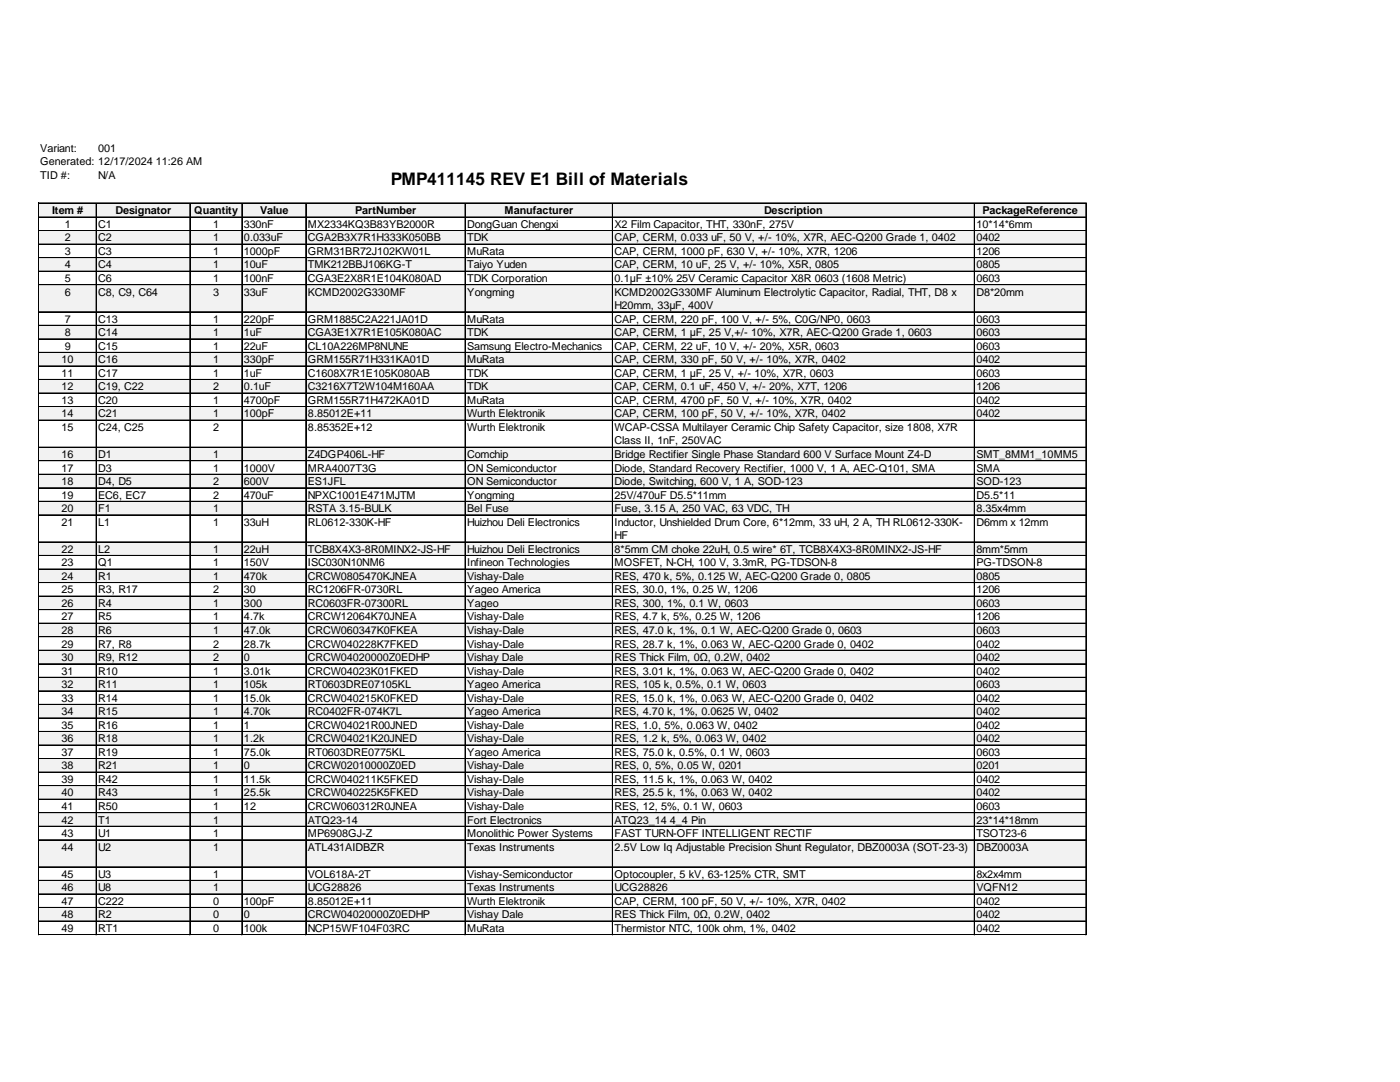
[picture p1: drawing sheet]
<svg xmlns="http://www.w3.org/2000/svg" width="279mm" height="216mm" viewBox="0 0 279 216" stroke-linecap="round" stroke-linejoin="round" font-family="sans-serif">
<defs><g id="words">
<text font-size="3.5" x="78" y="36.9">PMP411145 REV E1 Bill of Materials</text>
<g font-size="2.2">
<text x="8" y="30.2">Variant:</text>
<text x="8" y="32.9">Generated: 12/17/2024 11:26 AM</text>
<text x="8" y="35.6">TID #:</text>
<text x="19.6" y="30.2">001</text>
<text x="19.6" y="35.6">N/A</text>
<text x="10.4" y="42.7">Item #</text>
<text x="12.9" y="45.5">1</text>
<text x="19.6" y="45.5">C1</text>
<text x="23.1" y="42.7">Designator</text>
<text x="38.7" y="42.7">Quantity</text>
<text x="42.5" y="45.5">1</text>
<text x="48.7" y="45.5">330nF</text>
<text x="51.9" y="42.7">Value</text>
<text x="61.5" y="45.5">MX2334KQ3B83YB2000R</text>
<text x="70.9" y="42.7">PartNumber</text>
<text x="93.2" y="45.5">DongGuan Chengxi</text>
<text x="100.7" y="42.7">Manufacturer</text>
<text x="122.6" y="45.5">X2 Film Capacitor, THT, 330nF, 275V</text>
<text x="152.5" y="42.7">Description</text>
<text x="194.9" y="45.5">10*14*6mm</text>
<text x="196.1" y="42.7">PackageReference</text>
<text x="12.9" y="48.2">2</text>
<text x="12.9" y="50.9">3</text>
<text x="12.9" y="53.6">4</text>
<text x="19.6" y="48.2">C2</text>
<text x="19.6" y="50.9">C3</text>
<text x="19.6" y="53.6">C4</text>
<text x="42.5" y="48.2">1</text>
<text x="42.5" y="50.9">1</text>
<text x="42.5" y="53.6">1</text>
<text x="48.7" y="48.2">0.033uF</text>
<text x="48.7" y="50.9">1000pF</text>
<text x="48.7" y="53.6">10uF</text>
<text x="61.5" y="48.2">CGA2B3X7R1H333K050BB</text>
<text x="61.5" y="50.9">GRM31BR72J102KW01L</text>
<text x="61.5" y="53.6">TMK212BBJ106KG-T</text>
<text x="93.2" y="48.2">TDK</text>
<text x="93.2" y="50.9">MuRata</text>
<text x="93.2" y="53.6">Taiyo Yuden</text>
<text x="122.6" y="48.2">CAP, CERM, 0.033 uF, 50 V, +/- 10%, X7R, AEC-Q200 Grade 1, 0402</text>
<text x="122.6" y="50.9">CAP, CERM, 1000 pF, 630 V, +/- 10%, X7R, 1206</text>
<text x="122.6" y="53.6">CAP, CERM, 10 uF, 25 V, +/- 10%, X5R, 0805</text>
<text x="194.9" y="48.2">0402</text>
<text x="194.9" y="50.9">1206</text>
<text x="194.9" y="53.6">0805</text>
<text x="12.9" y="56.3">5</text>
<text x="12.9" y="59">6</text>
<text x="19.6" y="56.3">C6</text>
<text x="19.6" y="59">C8, C9, C64</text>
<text x="42.5" y="56.3">1</text>
<text x="42.5" y="59">3</text>
<text x="48.7" y="56.3">100nF</text>
<text x="48.7" y="59">33uF</text>
<text x="61.5" y="56.3">CGA3E2X8R1E104K080AD</text>
<text x="61.5" y="59">KCMD2002G330MF</text>
<text x="93.2" y="56.3">TDK Corporation</text>
<text x="93.2" y="59">Yongming</text>
<text x="122.6" y="56.3">0.1µF ±10% 25V Ceramic Capacitor X8R 0603 (1608 Metric)</text>
<text x="122.6" y="59">KCMD2002G330MF Aluminum Electrolytic Capacitor, Radial, THT, D8 x</text>
<text x="194.9" y="56.3">0603</text>
<text x="194.9" y="59">D8*20mm</text>
<text x="12.9" y="64.4">7</text>
<text x="19.6" y="64.4">C13</text>
<text x="42.5" y="64.4">1</text>
<text x="48.7" y="64.4">220pF</text>
<text x="61.5" y="64.4">GRM1885C2A221JA01D</text>
<text x="93.2" y="64.4">MuRata</text>
<text x="122.6" y="61.7">H20mm, 33µF, 400V</text>
<text x="122.6" y="64.4">CAP, CERM, 220 pF, 100 V, +/- 5%, C0G/NP0, 0603</text>
<text x="194.9" y="64.4">0603</text>
<text x="12.9" y="67.1">8</text>
<text x="12.9" y="69.8">9</text>
<text x="19.6" y="67.1">C14</text>
<text x="19.6" y="69.8">C15</text>
<text x="42.5" y="67.1">1</text>
<text x="42.5" y="69.8">1</text>
<text x="48.7" y="67.1">1uF</text>
<text x="48.7" y="69.8">22uF</text>
<text x="61.5" y="67.1">CGA3E1X7R1E105K080AC</text>
<text x="61.5" y="69.8">CL10A226MP8NUNE</text>
<text x="93.2" y="67.1">TDK</text>
<text x="93.2" y="69.8">Samsung Electro-Mechanics</text>
<text x="122.6" y="67.1">CAP, CERM, 1 µF, 25 V,+/- 10%, X7R, AEC-Q200 Grade 1, 0603</text>
<text x="122.6" y="69.8">CAP, CERM, 22 uF, 10 V, +/- 20%, X5R, 0603</text>
<text x="194.9" y="67.1">0603</text>
<text x="194.9" y="69.8">0603</text>
<text x="12.3" y="72.5">10</text>
<text x="12.3" y="75.2">11</text>
<text x="12.3" y="77.9">12</text>
<text x="19.6" y="72.5">C16</text>
<text x="19.6" y="75.2">C17</text>
<text x="19.6" y="77.9">C19, C22</text>
<text x="42.5" y="72.5">1</text>
<text x="42.5" y="75.2">1</text>
<text x="42.5" y="77.9">2</text>
<text x="48.7" y="72.5">330pF</text>
<text x="48.7" y="75.2">1uF</text>
<text x="48.7" y="77.9">0.1uF</text>
<text x="61.5" y="72.5">GRM155R71H331KA01D</text>
<text x="61.5" y="75.2">C1608X7R1E105K080AB</text>
<text x="61.5" y="77.9">C3216X7T2W104M160AA</text>
<text x="93.2" y="72.5">MuRata</text>
<text x="93.2" y="75.2">TDK</text>
<text x="93.2" y="77.9">TDK</text>
<text x="122.6" y="72.5">CAP, CERM, 330 pF, 50 V, +/- 10%, X7R, 0402</text>
<text x="122.6" y="75.2">CAP, CERM, 1 µF, 25 V, +/- 10%, X7R, 0603</text>
<text x="122.6" y="77.9">CAP, CERM, 0.1 uF, 450 V, +/- 20%, X7T, 1206</text>
<text x="194.9" y="72.5">0402</text>
<text x="194.9" y="75.2">0603</text>
<text x="194.9" y="77.9">1206</text>
<text x="12.3" y="80.6">13</text>
<text x="12.3" y="83.3">14</text>
<text x="19.6" y="80.6">C20</text>
<text x="19.6" y="83.3">C21</text>
<text x="42.5" y="80.6">1</text>
<text x="42.5" y="83.3">1</text>
<text x="48.7" y="80.6">4700pF</text>
<text x="48.7" y="83.3">100pF</text>
<text x="61.5" y="80.6">GRM155R71H472KA01D</text>
<text x="61.5" y="83.3">8.85012E+11</text>
<text x="93.2" y="80.6">MuRata</text>
<text x="93.2" y="83.3">Wurth Elektronik</text>
<text x="122.6" y="80.6">CAP, CERM, 4700 pF, 50 V, +/- 10%, X7R, 0402</text>
<text x="122.6" y="83.3">CAP, CERM, 100 pF, 50 V, +/- 10%, X7R, 0402</text>
<text x="194.9" y="80.6">0402</text>
<text x="194.9" y="83.3">0402</text>
<text x="12.3" y="86">15</text>
<text x="19.6" y="86">C24, C25</text>
<text x="42.5" y="86">2</text>
<text x="61.5" y="86">8.85352E+12</text>
<text x="93.2" y="86">Wurth Elektronik</text>
<text x="122.6" y="86">WCAP-CSSA Multilayer Ceramic Chip Safety Capacitor, size 1808, X7R</text>
<text x="122.6" y="88.7">Class II, 1nF, 250VAC</text>
<text x="12.3" y="91.4">16</text>
<text x="12.3" y="94.1">17</text>
<text x="19.6" y="91.4">D1</text>
<text x="19.6" y="94.1">D3</text>
<text x="42.5" y="91.4">1</text>
<text x="42.5" y="94.1">1</text>
<text x="48.7" y="94.1">1000V</text>
<text x="61.5" y="91.4">Z4DGP406L-HF</text>
<text x="61.5" y="94.1">MRA4007T3G</text>
<text x="93.2" y="91.4">Comchip</text>
<text x="93.2" y="94.1">ON Semiconductor</text>
<text x="122.6" y="91.4">Bridge Rectifier Single Phase Standard 600 V Surface Mount Z4-D</text>
<text x="122.6" y="94.1">Diode, Standard Recovery Rectifier, 1000 V, 1 A, AEC-Q101, SMA</text>
<text x="194.9" y="91.4">SMT_8MM1_10MM5</text>
<text x="194.9" y="94.1">SMA</text>
<text x="12.3" y="96.8">18</text>
<text x="12.3" y="99.5">19</text>
<text x="19.6" y="96.8">D4, D5</text>
<text x="19.6" y="99.5">EC6, EC7</text>
<text x="42.5" y="96.8">2</text>
<text x="42.5" y="99.5">2</text>
<text x="48.7" y="96.8">600V</text>
<text x="48.7" y="99.5">470uF</text>
<text x="61.5" y="96.8">ES1JFL</text>
<text x="61.5" y="99.5">NPXC1001E471MJTM</text>
<text x="93.2" y="96.8">ON Semiconductor</text>
<text x="93.2" y="99.5">Yongming</text>
<text x="122.6" y="96.8">Diode, Switching, 600 V, 1 A, SOD-123</text>
<text x="122.6" y="99.5">25V/470uF D5.5*11mm</text>
<text x="194.9" y="96.8">SOD-123</text>
<text x="194.9" y="99.5">D5.5*11</text>
<text x="12.3" y="102.2">20</text>
<text x="12.3" y="104.9">21</text>
<text x="19.6" y="102.2">F1</text>
<text x="19.6" y="104.9">L1</text>
<text x="42.5" y="102.2">1</text>
<text x="42.5" y="104.9">1</text>
<text x="48.7" y="104.9">33uH</text>
<text x="61.5" y="102.2">RSTA 3.15-BULK</text>
<text x="61.5" y="104.9">RL0612-330K-HF</text>
<text x="93.2" y="102.2">Bel Fuse</text>
<text x="93.2" y="104.9">Huizhou Deli Electronics</text>
<text x="122.6" y="102.2">Fuse, 3.15 A, 250 VAC, 63 VDC, TH</text>
<text x="122.6" y="104.9">Inductor, Unshielded Drum Core, 6*12mm, 33 uH, 2 A, TH RL0612-330K-</text>
<text x="122.6" y="107.6">HF</text>
<text x="194.9" y="102.2">8.35x4mm</text>
<text x="194.9" y="104.9">D6mm x 12mm</text>
<text x="12.3" y="110.3">22</text>
<text x="12.3" y="113">23</text>
<text x="19.6" y="110.3">L2</text>
<text x="19.6" y="113">Q1</text>
<text x="42.5" y="110.3">1</text>
<text x="42.5" y="113">1</text>
<text x="48.7" y="110.3">22uH</text>
<text x="48.7" y="113">150V</text>
<text x="61.5" y="110.3">TCB8X4X3-8R0MINX2-JS-HF</text>
<text x="61.5" y="113">ISC030N10NM6</text>
<text x="93.2" y="110.3">Huizhou Deli Electronics</text>
<text x="93.2" y="113">Infineon Technologies</text>
<text x="122.6" y="110.3">8*5mm CM choke 22uH, 0.5 wire* 6T, TCB8X4X3-8R0MINX2-JS-HF</text>
<text x="122.6" y="113">MOSFET, N-CH, 100 V, 3.3mR, PG-TDSON-8</text>
<text x="194.9" y="110.3">8mm*5mm</text>
<text x="194.9" y="113">PG-TDSON-8</text>
<text x="12.3" y="115.7">24</text>
<text x="12.3" y="118.4">25</text>
<text x="19.6" y="115.7">R1</text>
<text x="19.6" y="118.4">R3, R17</text>
<text x="42.5" y="115.7">1</text>
<text x="42.5" y="118.4">2</text>
<text x="48.7" y="115.7">470k</text>
<text x="48.7" y="118.4">30</text>
<text x="61.5" y="115.7">CRCW0805470KJNEA</text>
<text x="61.5" y="118.4">RC1206FR-0730RL</text>
<text x="93.2" y="115.7">Vishay-Dale</text>
<text x="93.2" y="118.4">Yageo America</text>
<text x="122.6" y="115.7">RES, 470 k, 5%, 0.125 W, AEC-Q200 Grade 0, 0805</text>
<text x="122.6" y="118.4">RES, 30.0, 1%, 0.25 W, 1206</text>
<text x="194.9" y="115.7">0805</text>
<text x="194.9" y="118.4">1206</text>
<text x="12.3" y="121.1">26</text>
<text x="12.3" y="123.8">27</text>
<text x="19.6" y="121.1">R4</text>
<text x="19.6" y="123.8">R5</text>
<text x="42.5" y="121.1">1</text>
<text x="42.5" y="123.8">1</text>
<text x="48.7" y="121.1">300</text>
<text x="48.7" y="123.8">4.7k</text>
<text x="61.5" y="121.1">RC0603FR-07300RL</text>
<text x="61.5" y="123.8">CRCW12064K70JNEA</text>
<text x="93.2" y="121.1">Yageo</text>
<text x="93.2" y="123.8">Vishay-Dale</text>
<text x="122.6" y="121.1">RES, 300, 1%, 0.1 W, 0603</text>
<text x="122.6" y="123.8">RES, 4.7 k, 5%, 0.25 W, 1206</text>
<text x="194.9" y="121.1">0603</text>
<text x="194.9" y="123.8">1206</text>
<text x="12.3" y="126.5">28</text>
<text x="12.3" y="129.2">29</text>
<text x="12.3" y="131.9">30</text>
<text x="19.6" y="126.5">R6</text>
<text x="19.6" y="129.2">R7, R8</text>
<text x="19.6" y="131.9">R9, R12</text>
<text x="42.5" y="126.5">1</text>
<text x="42.5" y="129.2">2</text>
<text x="42.5" y="131.9">2</text>
<text x="48.7" y="126.5">47.0k</text>
<text x="48.7" y="129.2">28.7k</text>
<text x="48.7" y="131.9">0</text>
<text x="61.5" y="126.5">CRCW060347K0FKEA</text>
<text x="61.5" y="129.2">CRCW040228K7FKED</text>
<text x="61.5" y="131.9">CRCW04020000Z0EDHP</text>
<text x="93.2" y="126.5">Vishay-Dale</text>
<text x="93.2" y="129.2">Vishay-Dale</text>
<text x="93.2" y="131.9">Vishay Dale</text>
<text x="122.6" y="126.5">RES, 47.0 k, 1%, 0.1 W, AEC-Q200 Grade 0, 0603</text>
<text x="122.6" y="129.2">RES, 28.7 k, 1%, 0.063 W, AEC-Q200 Grade 0, 0402</text>
<text x="122.6" y="131.9">RES Thick Film, 0Ω, 0.2W, 0402</text>
<text x="194.9" y="126.5">0603</text>
<text x="194.9" y="129.2">0402</text>
<text x="194.9" y="131.9">0402</text>
<text x="12.3" y="134.6">31</text>
<text x="12.3" y="137.3">32</text>
<text x="19.6" y="134.6">R10</text>
<text x="19.6" y="137.3">R11</text>
<text x="42.5" y="134.6">1</text>
<text x="42.5" y="137.3">1</text>
<text x="48.7" y="134.6">3.01k</text>
<text x="48.7" y="137.3">105k</text>
<text x="61.5" y="134.6">CRCW04023K01FKED</text>
<text x="61.5" y="137.3">RT0603DRE07105KL</text>
<text x="93.2" y="134.6">Vishay-Dale</text>
<text x="93.2" y="137.3">Yageo America</text>
<text x="122.6" y="134.6">RES, 3.01 k, 1%, 0.063 W, AEC-Q200 Grade 0, 0402</text>
<text x="122.6" y="137.3">RES, 105 k, 0.5%, 0.1 W, 0603</text>
<text x="194.9" y="134.6">0402</text>
<text x="194.9" y="137.3">0603</text>
<text x="12.3" y="140">33</text>
<text x="12.3" y="142.7">34</text>
<text x="19.6" y="140">R14</text>
<text x="19.6" y="142.7">R15</text>
<text x="42.5" y="140">1</text>
<text x="42.5" y="142.7">1</text>
<text x="48.7" y="140">15.0k</text>
<text x="48.7" y="142.7">4.70k</text>
<text x="61.5" y="140">CRCW040215K0FKED</text>
<text x="61.5" y="142.7">RC0402FR-074K7L</text>
<text x="93.2" y="140">Vishay-Dale</text>
<text x="93.2" y="142.7">Yageo America</text>
<text x="122.6" y="140">RES, 15.0 k, 1%, 0.063 W, AEC-Q200 Grade 0, 0402</text>
<text x="122.6" y="142.7">RES, 4.70 k, 1%, 0.0625 W, 0402</text>
<text x="194.9" y="140">0402</text>
<text x="194.9" y="142.7">0402</text>
<text x="12.3" y="145.4">35</text>
<text x="12.3" y="148.1">36</text>
<text x="19.6" y="145.4">R16</text>
<text x="19.6" y="148.1">R18</text>
<text x="42.5" y="145.4">1</text>
<text x="42.5" y="148.1">1</text>
<text x="48.7" y="145.4">1</text>
<text x="48.7" y="148.1">1.2k</text>
<text x="61.5" y="145.4">CRCW04021R00JNED</text>
<text x="61.5" y="148.1">CRCW04021K20JNED</text>
<text x="93.2" y="145.4">Vishay-Dale</text>
<text x="93.2" y="148.1">Vishay-Dale</text>
<text x="122.6" y="145.4">RES, 1.0, 5%, 0.063 W, 0402</text>
<text x="122.6" y="148.1">RES, 1.2 k, 5%, 0.063 W, 0402</text>
<text x="194.9" y="145.4">0402</text>
<text x="194.9" y="148.1">0402</text>
<text x="12.3" y="150.8">37</text>
<text x="12.3" y="153.5">38</text>
<text x="19.6" y="150.8">R19</text>
<text x="19.6" y="153.5">R21</text>
<text x="42.5" y="150.8">1</text>
<text x="42.5" y="153.5">1</text>
<text x="48.7" y="150.8">75.0k</text>
<text x="48.7" y="153.5">0</text>
<text x="61.5" y="150.8">RT0603DRE0775KL</text>
<text x="61.5" y="153.5">CRCW02010000Z0ED</text>
<text x="93.2" y="150.8">Yageo America</text>
<text x="93.2" y="153.5">Vishay-Dale</text>
<text x="122.6" y="150.8">RES, 75.0 k, 0.5%, 0.1 W, 0603</text>
<text x="122.6" y="153.5">RES, 0, 5%, 0.05 W, 0201</text>
<text x="194.9" y="150.8">0603</text>
<text x="194.9" y="153.5">0201</text>
<text x="12.3" y="156.2">39</text>
<text x="12.3" y="158.9">40</text>
<text x="12.3" y="161.6">41</text>
<text x="19.6" y="156.2">R42</text>
<text x="19.6" y="158.9">R43</text>
<text x="19.6" y="161.6">R50</text>
<text x="42.5" y="156.2">1</text>
<text x="42.5" y="158.9">1</text>
<text x="42.5" y="161.6">1</text>
<text x="48.7" y="156.2">11.5k</text>
<text x="48.7" y="158.9">25.5k</text>
<text x="48.7" y="161.6">12</text>
<text x="61.5" y="156.2">CRCW040211K5FKED</text>
<text x="61.5" y="158.9">CRCW040225K5FKED</text>
<text x="61.5" y="161.6">CRCW060312R0JNEA</text>
<text x="93.2" y="156.2">Vishay-Dale</text>
<text x="93.2" y="158.9">Vishay-Dale</text>
<text x="93.2" y="161.6">Vishay-Dale</text>
<text x="122.6" y="156.2">RES, 11.5 k, 1%, 0.063 W, 0402</text>
<text x="122.6" y="158.9">RES, 25.5 k, 1%, 0.063 W, 0402</text>
<text x="122.6" y="161.6">RES, 12, 5%, 0.1 W, 0603</text>
<text x="194.9" y="156.2">0402</text>
<text x="194.9" y="158.9">0402</text>
<text x="194.9" y="161.6">0603</text>
<text x="12.3" y="164.3">42</text>
<text x="12.3" y="167">43</text>
<text x="19.6" y="164.3">T1</text>
<text x="19.6" y="167">U1</text>
<text x="42.5" y="164.3">1</text>
<text x="42.5" y="167">1</text>
<text x="61.5" y="164.3">ATQ23-14</text>
<text x="61.5" y="167">MP6908GJ-Z</text>
<text x="93.2" y="164.3">Fort Electronics</text>
<text x="93.2" y="167">Monolithic Power Systems</text>
<text x="122.6" y="164.3">ATQ23_14 4_4 Pin</text>
<text x="122.6" y="167">FAST TURN-OFF INTELLIGENT RECTIF</text>
<text x="194.9" y="164.3">23*14*18mm</text>
<text x="194.9" y="167">TSOT23-6</text>
<text x="12.3" y="169.7">44</text>
<text x="19.6" y="169.7">U2</text>
<text x="42.5" y="169.7">1</text>
<text x="61.5" y="169.7">ATL431AIDBZR</text>
<text x="93.2" y="169.7">Texas Instruments</text>
<text x="122.6" y="169.7">2.5V Low Iq Adjustable Precision Shunt Regulator, DBZ0003A (SOT-23-3)</text>
<text x="194.9" y="169.7">DBZ0003A</text>
<text x="12.3" y="175.1">45</text>
<text x="12.3" y="177.8">46</text>
<text x="19.6" y="175.1">U3</text>
<text x="19.6" y="177.8">U8</text>
<text x="42.5" y="175.1">1</text>
<text x="42.5" y="177.8">1</text>
<text x="61.5" y="175.1">VOL618A-2T</text>
<text x="61.5" y="177.8">UCG28826</text>
<text x="93.2" y="175.1">Vishay-Semiconductor</text>
<text x="93.2" y="177.8">Texas Instruments</text>
<text x="122.6" y="175.1">Optocoupler, 5 kV, 63-125% CTR, SMT</text>
<text x="122.6" y="177.8">UCG28826</text>
<text x="194.9" y="175.1">8x2x4mm</text>
<text x="194.9" y="177.8">VQFN12</text>
<text x="12.3" y="180.5">47</text>
<text x="12.3" y="183.2">48</text>
<text x="12.3" y="185.9">49</text>
<text x="19.6" y="180.5">C222</text>
<text x="19.6" y="183.2">R2</text>
<text x="19.6" y="185.9">RT1</text>
<text x="42.5" y="180.5">0</text>
<text x="42.5" y="183.2">0</text>
<text x="42.5" y="185.9">0</text>
<text x="48.7" y="180.5">100pF</text>
<text x="48.7" y="183.2">0</text>
<text x="48.7" y="185.9">100k</text>
<text x="61.5" y="180.5">8.85012E+11</text>
<text x="61.5" y="183.2">CRCW04020000Z0EDHP</text>
<text x="61.5" y="185.9">NCP15WF104F03RC</text>
<text x="93.2" y="180.5">Wurth Elektronik</text>
<text x="93.2" y="183.2">Vishay Dale</text>
<text x="93.2" y="185.9">MuRata</text>
<text x="122.6" y="180.5">CAP, CERM, 100 pF, 50 V, +/- 10%, X7R, 0402</text>
<text x="122.6" y="183.2">RES Thick Film, 0Ω, 0.2W, 0402</text>
<text x="122.6" y="185.9">Thermistor NTC, 100k ohm, 1%, 0402</text>
<text x="194.9" y="180.5">0402</text>
<text x="194.9" y="183.2">0402</text>
<text x="194.9" y="185.9">0402</text>
</g>
</g></defs>
<g fill="#f2f2f2">
<path d="M7.7 40.5h209.1v2.9h-209.1z"/>
<path d="M7.7 46h209.1v2.8h-209.1z"/>
<path d="M7.7 51.4h209.1v2.8h-209.1z"/>
<path d="M7.7 56.8h209.1v5.5h-209.1z"/>
<path d="M7.7 64.9h209.1v2.8h-209.1z"/>
<path d="M7.7 70.3h209.1v2.8h-209.1z"/>
<path d="M7.7 75.7h209.1v2.8h-209.1z"/>
<path d="M7.7 81.1h209.1v2.8h-209.1z"/>
<path d="M7.7 89.2h209.1v2.8h-209.1z"/>
<path d="M7.7 94.6h209.1v2.8h-209.1z"/>
<path d="M7.7 100h209.1v2.8h-209.1z"/>
<path d="M7.7 108.1h209.1v2.8h-209.1z"/>
<path d="M7.7 113.5h209.1v2.8h-209.1z"/>
<path d="M7.7 118.9h209.1v2.8h-209.1z"/>
<path d="M7.7 124.3h209.1v2.8h-209.1z"/>
<path d="M7.7 129.7h209.1v2.8h-209.1z"/>
<path d="M7.7 135.1h209.1v2.9h-209.1z"/>
<path d="M7.7 140.5h209.1v2.9h-209.1z"/>
<path d="M7.7 145.9h209.1v2.9h-209.1z"/>
<path d="M7.7 151.4h209.1v2.8h-209.1z"/>
<path d="M7.7 156.8h209.1v2.8h-209.1z"/>
<path d="M7.7 162.2h209.1v2.8h-209.1z"/>
<path d="M7.7 167.6h209.1v5.5h-209.1z"/>
<path d="M7.7 175.7h209.1v2.8h-209.1z"/>
<path d="M7.7 181.1h209.1v2.8h-209.1z"/>
</g>
<g fill="none" stroke="#000" stroke-width=".2">
<path d="M7.6 40.5v146.1M7.7 40.5v146.1M7.7 40.5h209.1M7.7 43.3h209.1M7.7 46h209.1M7.7 46.1h209.1M7.7 48.7h209.1M7.7 48.8h209.1M7.7 51.4h209.1M7.7 51.5h209.1M7.7 54.1h209.1M7.7 54.2h209.1"/>
<path d="M7.7 56.8h209.1M7.7 56.9h209.1M19.2 40.6v146M37.9 40.6v146M48.3 40.6v146M61 40.6v146M61.1 40.6v146M92.8 40.6v146M92.9 40.6v146M122.2 40.6v146M122.3 40.6v146M194.4 40.6v146"/>
<path d="M194.5 40.6v146M216.7 40.6v146M216.8 40.6v146M7.7 62.2h209.1M7.7 62.3h209.1M7.7 64.9h209.1M7.7 65h209.1M7.7 67.6h209.1M7.7 67.7h209.1M7.7 70.3h209.1M7.7 70.4h209.1M7.7 73h209.1"/>
<path d="M7.7 73.1h209.1M7.7 75.7h209.1M7.7 75.8h209.1M7.7 78.4h209.1M7.7 78.5h209.1M7.7 81.1h209.1M7.7 81.2h209.1M7.7 83.8h209.1M7.7 83.9h209.1M7.7 89.2h209.1M7.7 89.3h209.1M7.7 91.9h209.1"/>
<path d="M7.7 92h209.1M7.7 94.6h209.1M7.7 94.7h209.1M7.7 97.3h209.1M7.7 97.4h209.1M7.7 100h209.1M7.7 100.1h209.1M7.7 102.7h209.1M7.7 102.8h209.1M7.7 108.1h209.1M7.7 108.2h209.1M7.7 110.8h209.1"/>
<path d="M7.7 110.9h209.1M7.7 113.5h209.1M7.7 113.6h209.1M7.7 116.2h209.1M7.7 116.3h209.1M7.7 118.9h209.1M7.7 119h209.1M7.7 121.6h209.1M7.7 121.7h209.1M7.7 124.3h209.1M7.7 124.4h209.1M7.7 127h209.1"/>
<path d="M7.7 127.1h209.1M7.7 129.7h209.1M7.7 129.8h209.1M7.7 132.4h209.1M7.7 132.5h209.1M7.7 135.1h209.1M7.7 135.2h209.1M7.7 137.8h209.1M7.7 137.9h209.1M7.7 140.5h209.1M7.7 140.6h209.1M7.7 143.2h209.1"/>
<path d="M7.7 143.3h209.1M7.7 145.9h209.1M7.7 146h209.1M7.7 148.6h209.1M7.7 148.7h209.1M7.7 151.4h209.1M7.7 154.1h209.1M7.7 156.8h209.1M7.7 159.5h209.1M7.7 162.2h209.1M7.7 164.9h209.1M7.7 167.6h209.1"/>
<path d="M7.7 173h209.1M7.7 175.7h209.1M7.7 178.4h209.1M7.7 181.1h209.1M7.7 183.8h209.1M7.7 186.5h209.1"/>
</g>
<use href="#words"/>
</svg>
